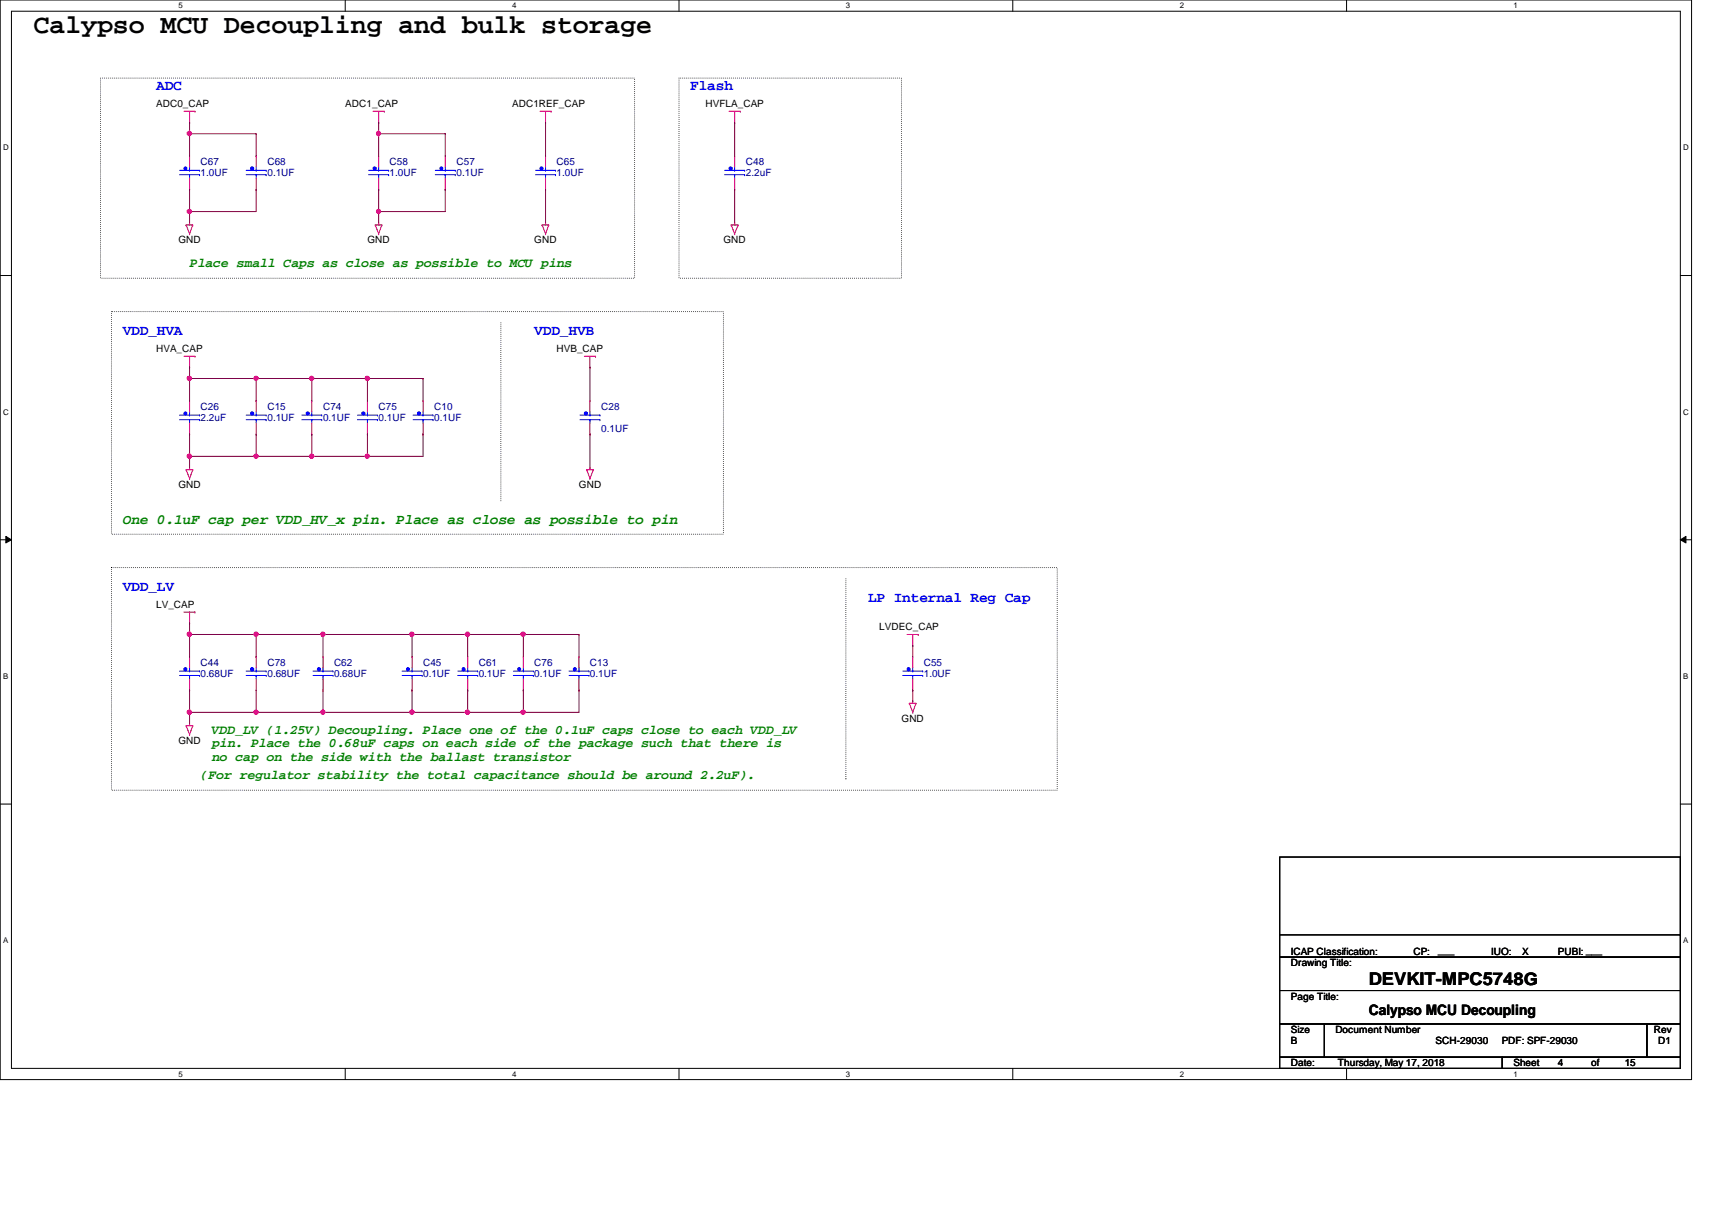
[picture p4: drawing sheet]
<svg xmlns="http://www.w3.org/2000/svg" width="297mm" height="210mm" viewBox="0 0 297 210" stroke-linecap="round" stroke-linejoin="round" font-family="sans-serif">
<defs><g id="words">
<text font-size="4.6" x="5.8" y="5.8">Calypso MCU Decoupling and bulk storage</text>
<text font-size="3" x="237.5" y="170.8">DEVKIT-MPC5748G</text>
<g font-size="2.5" fill="#00f">
<text x="27.1" y="15.6">ADC</text>
<text x="119.8" y="15.6">Flash</text>
<text x="21.3" y="58.1">VDD_HVA</text>
<text x="92.7" y="58.1">VDD_HVB</text>
<text x="21.3" y="102.5">VDD_LV</text>
<text x="150.6" y="104.4">LP Internal Reg Cap</text>
</g>
<text font-size="2.5" fill="#008000" x="21.3" y="90.9">One 0.1uF cap per VDD_HV_x pin. Place as close as possible to pin</text>
<text font-size="2.5" x="237.5" y="176.1">Calypso MCU Decoupling</text>
<g font-size="2.3" fill="#008000">
<text x="32.9" y="46.3">Place small Caps as close as possible to MCU pins</text>
<text x="36.7" y="127.4">VDD_LV (1.25V) Decoupling. Place one of the 0.1uF caps close to each VDD_LV</text>
<text x="36.7" y="129.7">pin. Place the 0.68uF caps on each side of the package such that there is</text>
<text x="36.7" y="132">no cap on the side with the ballast transistor</text>
<text x="34.8" y="135.1">(For regulator stability the total capacitance should be around 2.2uF).</text>
</g>
<g font-size="1.7">
<text x="27.1" y="18.6">ADC0_CAP</text>
<text x="59.9" y="18.6">ADC1_CAP</text>
<text x="88.9" y="18.6">ADC1REF_CAP</text>
<text x="122.4" y="18.6">HVFLA_CAP</text>
<text x="30.9" y="42.2">GND</text>
<text x="63.8" y="42.2">GND</text>
<text x="92.7" y="42.2">GND</text>
<text x="125.5" y="42.2">GND</text>
<text x="27.1" y="61.1">HVA_CAP</text>
<text x="96.6" y="61.1">HVB_CAP</text>
<text x="30.9" y="84.6">GND</text>
<text x="100.5" y="84.6">GND</text>
<text x="27.1" y="105.5">LV_CAP</text>
<text x="152.6" y="109.3">LVDEC_CAP</text>
<text x="156.4" y="125.2">GND</text>
<text x="30.9" y="129">GND</text>
<text x="224" y="167.6">Drawing Title:</text>
<text x="224" y="165.7">ICAP Classification:</text>
<text x="245.2" y="165.7">CP:</text>
<text x="249.5" y="165.5">___</text>
<text x="258.7" y="165.7">IUO:</text>
<text x="264.1" y="165.7">X</text>
<text x="270.3" y="165.7">PUBI: ___</text>
<text x="224" y="173.4">Page Title:</text>
<text x="224" y="179.2">Size</text>
<text x="231.7" y="179.2">Document Number</text>
<text x="286.9" y="179.2">Rev</text>
<text x="224" y="185">Date:</text>
<text x="224" y="181.1">B</text>
<text x="232.1" y="185">Thursday, May 17, 2018</text>
<text x="249.1" y="181.1">SCH-29030</text>
<text x="260.6" y="181.1">PDF: SPF-29030</text>
<text x="262.6" y="185">Sheet</text>
<text x="270.3" y="185">4</text>
<text x="276.1" y="185">of</text>
<text x="281.9" y="185">15</text>
<text x="287.7" y="181.1">D1</text>
</g>
<g font-size="1.7" fill="#000080">
<text x="34.8" y="28.7">C67</text>
<text x="46.4" y="28.7">C68</text>
<text x="67.6" y="28.7">C58</text>
<text x="79.2" y="28.7">C57</text>
<text x="96.6" y="28.7">C65</text>
<text x="129.4" y="28.7">C48</text>
<text x="34.8" y="30.6">1.0UF</text>
<text x="46.4" y="30.6">0.1UF</text>
<text x="67.6" y="30.6">1.0UF</text>
<text x="79.2" y="30.6">0.1UF</text>
<text x="96.6" y="30.6">1.0UF</text>
<text x="129.4" y="30.6">2.2uF</text>
<text x="34.8" y="71.1">C26</text>
<text x="46.4" y="71.1">C15</text>
<text x="56" y="71.1">C74</text>
<text x="65.7" y="71.1">C75</text>
<text x="75.4" y="71.1">C10</text>
<text x="104.3" y="71.1">C28</text>
<text x="34.8" y="73.1">2.2uF</text>
<text x="46.4" y="73.1">0.1UF</text>
<text x="56" y="73.1">0.1UF</text>
<text x="65.7" y="73.1">0.1UF</text>
<text x="75.4" y="73.1">0.1UF</text>
<text x="104.3" y="75">0.1UF</text>
<text x="34.8" y="115.5">C44</text>
<text x="34.8" y="117.4">0.68UF</text>
<text x="46.4" y="115.5">C78</text>
<text x="46.4" y="117.4">0.68UF</text>
<text x="58" y="115.5">C62</text>
<text x="58" y="117.4">0.68UF</text>
<text x="73.4" y="115.5">C45</text>
<text x="73.4" y="117.4">0.1UF</text>
<text x="83.1" y="115.5">C61</text>
<text x="83.1" y="117.4">0.1UF</text>
<text x="92.7" y="115.5">C76</text>
<text x="92.7" y="117.4">0.1UF</text>
<text x="102.4" y="115.5">C13</text>
<text x="102.4" y="117.4">0.1UF</text>
<text x="160.3" y="115.5">C55</text>
<text x="160.3" y="117.4">1.0UF</text>
</g>
<g font-size="1.4">
<text x="30.9" y="1.4">5</text>
<text x="88.9" y="1.4">4</text>
<text x="146.8" y="1.4">3</text>
<text x="204.7" y="1.4">2</text>
<text x="262.6" y="1.4">1</text>
<text x=".5" y="26.1">D</text>
<text x="292.1" y="26.1">D</text>
<text x=".5" y="71.9">C</text>
<text x="292.1" y="71.9">C</text>
<text x=".5" y="117.8">B</text>
<text x="292.1" y="117.8">B</text>
<text x=".5" y="163.6">A</text>
<text x="292.1" y="163.6">A</text>
<text x="30.9" y="186.8">5</text>
<text x="88.9" y="186.8">4</text>
<text x="146.8" y="186.8">3</text>
<text x="204.7" y="186.8">2</text>
<text x="262.6" y="186.8">1</text>
</g>
</g></defs>
<path d="M0 0h293.5v187.3h-293.5zM2 1.9h289.5v183.4h-289.5z" fill="none" stroke="#000" stroke-width=".17"/>
<g fill="#fff">
<path d="M30.9 .2h.8v1.5h-.8z"/>
<path d="M30.9 185.5h.8v1.6h-.8z"/>
</g>
<path d="M59.9 0v1.9M59.9 185.3v2" fill="none" stroke="#000" stroke-width=".17"/>
<g fill="#fff">
<path d="M88.9 .2h.7v1.5h-.7z"/>
<path d="M88.9 185.5h.7v1.6h-.7z"/>
</g>
<path d="M117.8 0v1.9M117.8 185.3v2" fill="none" stroke="#000" stroke-width=".17"/>
<g fill="#fff">
<path d="M146.8 .2h.7v1.5h-.7z"/>
<path d="M146.8 185.5h.7v1.6h-.7z"/>
</g>
<path d="M175.7 0v1.9M175.7 185.3v2" fill="none" stroke="#000" stroke-width=".17"/>
<g fill="#fff">
<path d="M204.7 .2h.7v1.5h-.7z"/>
<path d="M204.7 185.5h.7v1.6h-.7z"/>
</g>
<path d="M233.6 0v1.9M233.6 185.3v2" fill="none" stroke="#000" stroke-width=".17"/>
<g fill="#fff">
<path d="M262.6 .2h.8v1.5h-.8z"/>
<path d="M262.6 185.5h.8v1.6h-.8z"/>
<path d="M.5 24.8h1v1.6h-1z"/>
<path d="M292.1 24.8h.9v1.6h-.9z"/>
<path d="M.5 70.7h1v1.5h-1z"/>
<path d="M292.1 70.7h.9v1.5h-.9z"/>
</g>
<path d="M0 47.8h2M291.5 47.8h2" fill="none" stroke="#000" stroke-width=".17"/>
<g fill="#fff">
<path d="M.5 116.5h.9v1.6h-.9z"/>
<path d="M292.1 116.5h.8v1.6h-.8z"/>
</g>
<path d="M0 93.6h2M1 93l1 .6-1 .6zM291.5 93.6l1-.6v1.2zM291.5 93.6h2" fill="none" stroke="#000" stroke-width=".17"/>
<path d="M1 93l1 .6-1 .6zM291.5 93.6l1-.6v1.2z" fill="#000"/>
<g fill="#fff">
<path d="M.5 162.4h.9v1.5h-.9z"/>
<path d="M292.1 162.4h.8v1.5h-.8z"/>
</g>
<path d="M0 139.5h2M291.5 139.5h2M222 148.7h69.5v17.3h-69.5zM222 166h69.5v5.8h-69.5zM222 171.8h69.5v5.8h-69.5zM222 177.6h7.8v5.8h-7.8zM222 162.2h69.5M229.8 177.6h55.9v5.8h-55.9zM285.7 177.6h5.8v5.8h-5.8zM291.5 162.2h.1M222 183.4h38.6v1.9h-38.6zM260.6 183.4h30.9v1.9h-30.9z" fill="none" stroke="#000" stroke-width=".17"/>
<path d="M17.4 13.5h92.7v34.8h-92.7zM117.8 13.5h38.6v34.8h-38.6zM19.3 54.1h106.2v38.6h-106.2zM86.9 56v30.9M19.3 98.5h164.1v38.6h-164.1zM86.9 86.9h.1M146.8 100.4v34.7M146.8 135.1h.1" fill="none" stroke="#000" stroke-width=".17" stroke-dasharray="0 .3"/>
<g fill="none" stroke="#f00" stroke-width=".17">
<path d="M31.9 19.3h1.9M32.9 19.3v2M33.8 19.3h.1M64.7 19.3h2M65.7 19.3v2M66.7 19.3h.1M93.7 19.3h1.9M94.7 19.3v2M95.6 19.3h.1M126.5 19.3h1.9M127.5 19.3v2M128.4 19.3h.1"/>
<path d="M32.3 39h.1M32.3 39h1.1M32.3 39l.6 1.6M32.9 38.6h.1M32.9 21.3h.1M32.9 38.6v.4M33.4 39h.1M33.4 39l-.5 1.6M65.1 39h.1M65.1 39h1.1M65.1 39l.6 1.6M65.7 38.6h.1"/>
<path d="M65.7 21.3h.1M65.7 38.6v.4M66.2 39h.1M66.2 39l-.5 1.6M94.1 39h.1M94.1 39h1.1M94.1 39l.6 1.6M94.7 38.6h.1M94.7 21.3h.1M94.7 38.6v.4M95.2 39h.1M95.2 39l-.5 1.6"/>
<path d="M126.9 39h.1M126.9 39h1.2M126.9 39l.6 1.6M127.5 38.6h.1M127.5 21.3h.1M127.5 38.6v.4M128.1 39h.1M128.1 39l-.6 1.6M32.9 40.6h.1M65.7 40.6h.1M94.7 40.6h.1M127.5 40.6h.1"/>
<path d="M31.9 61.8h1.9M32.9 63.7h.1M32.9 61.8v1.9M33.8 61.8h.1M101.4 61.8h1.9M102.4 63.7h.1M102.4 61.8v1.9M103.3 61.8h.1M32.3 81.5h.1M32.3 81.5h1.1M32.3 81.5l.6 1.5M32.9 81.1h.1"/>
<path d="M32.9 83h.1M32.9 81.1v.4M33.4 81.5h.1M33.4 81.5l-.5 1.5M101.8 81.5h.1M101.8 81.5h1.2M101.8 81.5l.6 1.5M102.4 81.1h.1M102.4 83h.1M102.4 81.1v.4M103 81.5h.1M103 81.5l-.6 1.5"/>
<path d="M31.9 106.2h1.9M32.9 108.1h.1M32.9 106.2v1.9M33.8 106.2h.1M157.4 110.1h1.9M158.4 112h.1M158.4 110.1v1.9M159.3 110.1h.1M32.3 125.9h.1M32.3 125.9h1.1M32.3 125.9l.6 1.5M32.9 125.5h.1"/>
<path d="M32.9 127.4h.1M32.9 125.5v.4M33.4 125.9h.1M33.4 125.9l-.5 1.5M157.8 122h.1M157.8 122h1.1M157.8 122l.6 1.6M158.4 121.6h.1M158.4 123.6h.1M158.4 121.6v.4M158.9 122h.1M158.9 122l-.5 1.6"/>
</g>
<path d="M125.7 30.3h3.5M125.7 29.5h3.5M127.5 30.3h.1M127.5 30.3v.6M129.2 30.3h.1M129.2 29.5h.1" fill="none" stroke="#00f" stroke-width=".17"/>
<circle cx="126.8" cy="29.2" r=".29" fill="#00f"/>
<g fill="none" stroke="#00f" stroke-width=".17">
<path d="M127.5 29.5h.1M127.5 29v.5M71.7 72.8h3.4M71.7 72h3.4M73.4 72.8h.1M73.4 72.8v.6M75.1 72.8h.1M75.1 72h.1"/>
<circle cx="126.8" cy="29.2" r=".29"/>
</g>
<path d="M127.5 27.1h.1M127.5 32.9h.1M127.5 27.1v1.9M127.5 30.9v2" fill="none" stroke="#f00" stroke-width=".17"/>
<circle cx="72.7" cy="71.7" r=".27" fill="#00f"/>
<g fill="none" stroke="#00f" stroke-width=".17">
<path d="M73.4 72h.1M73.4 71.5v.5M79.4 117.2h3.5M79.4 116.4h3.5M81.1 117.2h.1M81.1 117.2v.6M82.9 117.2h.1M82.9 116.4h.1"/>
<circle cx="72.7" cy="71.7" r=".27"/>
</g>
<path d="M73.4 69.5h.1M73.4 75.3h.1M73.4 69.5v2M73.4 73.4v1.9" fill="none" stroke="#f00" stroke-width=".17"/>
<circle cx="80.4" cy="116.1" r=".27" fill="#00f"/>
<g fill="none" stroke="#00f" stroke-width=".17">
<path d="M52.4 72.8h3.4M52.4 72h3.4M54.1 72.8h.1M54.1 72.8v.6M55.8 72.8h.1M55.8 72h.1M81.1 116.4h.1M81.1 115.8v.6"/>
<circle cx="80.4" cy="116.1" r=".27"/>
</g>
<path d="M81.1 113.9h.1M81.1 119.7h.1M81.1 113.9v1.9M81.1 117.8v1.9" fill="none" stroke="#f00" stroke-width=".17"/>
<circle cx="53.4" cy="71.7" r=".27" fill="#00f"/>
<g fill="none" stroke="#00f" stroke-width=".17">
<path d="M54.1 72h.1M54.1 71.5v.5M54.3 117.2h3.5M54.3 116.4h3.5M56 117.2h.1M56 117.2v.6M57.8 117.2h.1M57.8 116.4h.1"/>
<circle cx="53.4" cy="71.7" r=".27"/>
</g>
<path d="M54.1 69.5h.1M54.1 75.3h.1M54.1 69.5v2M54.1 73.4v1.9" fill="none" stroke="#f00" stroke-width=".17"/>
<circle cx="55.3" cy="116.1" r=".29" fill="#00f"/>
<g fill="none" stroke="#00f" stroke-width=".17">
<path d="M75.5 30.3h3.5M75.5 29.5h3.5M77.3 30.3h.1M77.3 30.3v.6M79 30.3h.1M79 29.5h.1M56 116.4h.1M56 115.8v.6"/>
<circle cx="55.3" cy="116.1" r=".29"/>
</g>
<path d="M56 113.9h.1M56 119.7h.1M56 113.9v1.9M56 117.8v1.9" fill="none" stroke="#f00" stroke-width=".17"/>
<circle cx="76.6" cy="29.2" r=".27" fill="#00f"/>
<g fill="none" stroke="#00f" stroke-width=".17">
<path d="M77.3 29.5h.1M77.3 29v.5M42.7 72.8h3.5M42.7 72h3.5M44.4 72.8h.1M44.4 72.8v.6M46.2 72.8h.1M46.2 72h.1"/>
<circle cx="76.6" cy="29.2" r=".27"/>
</g>
<path d="M77.3 27.1h.1M77.3 32.9h.1M77.3 27.1v1.9M77.3 30.9v2" fill="none" stroke="#f00" stroke-width=".17"/>
<circle cx="43.7" cy="71.7" r=".27" fill="#00f"/>
<g fill="none" stroke="#00f" stroke-width=".17">
<path d="M44.4 72h.1M44.4 71.5v.5M89.1 117.2h3.4M89.1 116.4h3.4M90.8 117.2h.1M90.8 117.2v.6M92.5 117.2h.1M92.5 116.4h.1"/>
<circle cx="43.7" cy="71.7" r=".27"/>
</g>
<path d="M44.4 69.5h.1M44.4 75.3h.1M44.4 69.5v2M44.4 73.4v1.9" fill="none" stroke="#f00" stroke-width=".17"/>
<circle cx="90.1" cy="116.1" r=".27" fill="#00f"/>
<g fill="none" stroke="#00f" stroke-width=".17">
<path d="M31.2 117.2h3.4M31.2 116.4h3.4M32.9 117.2h.1M32.9 117.2v.6M34.6 117.2h.1M34.6 116.4h.1M90.8 116.4h.1M90.8 115.8v.6"/>
<circle cx="90.1" cy="116.1" r=".27"/>
</g>
<path d="M90.8 113.9h.1M90.8 119.7h.1M90.8 113.9v1.9M90.8 117.8v1.9" fill="none" stroke="#f00" stroke-width=".17"/>
<circle cx="32.2" cy="116.1" r=".27" fill="#00f"/>
<g fill="none" stroke="#00f" stroke-width=".17">
<path d="M31.2 30.3h3.4M31.2 29.5h3.4M32.9 30.3h.1M32.9 30.3v.6M34.6 30.3h.1M34.6 29.5h.1M32.9 116.4h.1M32.9 115.8v.6"/>
<circle cx="32.2" cy="116.1" r=".27"/>
</g>
<path d="M32.9 113.9h.1M32.9 119.7h.1M32.9 113.9v1.9M32.9 117.8v1.9" fill="none" stroke="#f00" stroke-width=".17"/>
<circle cx="32.2" cy="29.2" r=".27" fill="#00f"/>
<g fill="none" stroke="#00f" stroke-width=".17">
<path d="M32.9 29.5h.1M32.9 29v.5M62 72.8h3.5M62 72h3.5M63.8 72.8h.1M63.8 72.8v.6M65.5 72.8h.1M65.5 72h.1"/>
<circle cx="32.2" cy="29.2" r=".27"/>
</g>
<path d="M32.9 27.1h.1M32.9 32.9h.1M32.9 27.1v1.9M32.9 30.9v2" fill="none" stroke="#f00" stroke-width=".17"/>
<circle cx="63.1" cy="71.7" r=".27" fill="#00f"/>
<g fill="none" stroke="#00f" stroke-width=".17">
<path d="M63.8 72h.1M63.8 71.5v.5M98.7 117.2h3.5M98.7 116.4h3.5M100.5 117.2h.1M100.5 117.2v.6M102.2 117.2h.1M102.2 116.4h.1"/>
<circle cx="63.1" cy="71.7" r=".27"/>
</g>
<path d="M63.8 69.5h.1M63.8 75.3h.1M63.8 69.5v2M63.8 73.4v1.9" fill="none" stroke="#f00" stroke-width=".17"/>
<circle cx="99.7" cy="116.1" r=".27" fill="#00f"/>
<g fill="none" stroke="#00f" stroke-width=".17">
<path d="M100.5 116.4h.1M100.5 115.8v.6M156.6 117.2h3.5M156.6 116.4h3.5M158.4 117.2h.1M158.4 117.2v.6M160.1 117.2h.1M160.1 116.4h.1"/>
<circle cx="99.7" cy="116.1" r=".27"/>
</g>
<path d="M100.5 113.9h.1M100.5 119.7h.1M100.5 113.9v1.9M100.5 117.8v1.9" fill="none" stroke="#f00" stroke-width=".17"/>
<circle cx="157.6" cy="116.1" r=".27" fill="#00f"/>
<g fill="none" stroke="#00f" stroke-width=".17">
<path d="M64 30.3h3.4M64 29.5h3.4M65.7 30.3h.1M65.7 30.3v.6M67.4 30.3h.1M67.4 29.5h.1M158.4 116.4h.1M158.4 115.8v.6"/>
<circle cx="157.6" cy="116.1" r=".27"/>
</g>
<path d="M158.4 113.9h.1M158.4 119.7h.1M158.4 113.9v1.9M158.4 117.8v1.9" fill="none" stroke="#f00" stroke-width=".17"/>
<circle cx="65" cy="29.2" r=".29" fill="#00f"/>
<g fill="none" stroke="#00f" stroke-width=".17">
<path d="M65.7 29.5h.1M65.7 29v.5M92.9 30.3h3.5M92.9 29.5h3.5M94.7 30.3h.1M94.7 30.3v.6M96.4 30.3h.1M96.4 29.5h.1"/>
<circle cx="65" cy="29.2" r=".29"/>
</g>
<path d="M65.7 27.1h.1M65.7 32.9h.1M65.7 27.1v1.9M65.7 30.9v2" fill="none" stroke="#f00" stroke-width=".17"/>
<circle cx="93.9" cy="29.2" r=".29" fill="#00f"/>
<g fill="none" stroke="#00f" stroke-width=".17">
<path d="M94.7 29.5h.1M94.7 29v.5M100.6 72.8h3.5M100.6 72h3.5M102.4 72.8h.1M102.4 72.8v.6M104.1 72.8h.1M104.1 72h.1"/>
<circle cx="93.9" cy="29.2" r=".29"/>
</g>
<path d="M94.7 27.1h.1M94.7 32.9h.1M94.7 27.1v1.9M94.7 30.9v2" fill="none" stroke="#f00" stroke-width=".17"/>
<circle cx="101.7" cy="71.7" r=".27" fill="#00f"/>
<g fill="none" stroke="#00f" stroke-width=".17">
<path d="M102.4 72h.1M102.4 71.5v.5M42.7 117.2h3.5M42.7 116.4h3.5M44.4 117.2h.1M44.4 117.2v.6M46.2 117.2h.1M46.2 116.4h.1"/>
<circle cx="101.7" cy="71.7" r=".27"/>
</g>
<path d="M102.4 69.5h.1M102.4 75.3h.1M102.4 69.5v2M102.4 73.4v1.9" fill="none" stroke="#f00" stroke-width=".17"/>
<circle cx="43.7" cy="116.1" r=".29" fill="#00f"/>
<g fill="none" stroke="#00f" stroke-width=".17">
<path d="M31.2 72.8h3.4M31.2 72h3.4M32.9 72.8h.1M32.9 72.8v.6M34.6 72.8h.1M34.6 72h.1M44.4 116.4h.1M44.4 115.8v.6"/>
<circle cx="43.7" cy="116.1" r=".29"/>
</g>
<path d="M44.4 113.9h.1M44.4 119.7h.1M44.4 113.9v1.9M44.4 117.8v1.9" fill="none" stroke="#f00" stroke-width=".17"/>
<circle cx="32.2" cy="71.7" r=".26" fill="#00f"/>
<g fill="none" stroke="#00f" stroke-width=".17">
<path d="M32.9 72h.1M32.9 71.5v.5M69.8 117.2h3.4M69.8 116.4h3.4M71.5 117.2h.1M71.5 117.2v.6M73.2 117.2h.1M73.2 116.4h.1"/>
<circle cx="32.2" cy="71.7" r=".26"/>
</g>
<path d="M32.9 69.5h.1M32.9 75.3h.1M32.9 69.5v2M32.9 73.4v1.9" fill="none" stroke="#f00" stroke-width=".17"/>
<circle cx="70.8" cy="116.1" r=".27" fill="#00f"/>
<g fill="none" stroke="#00f" stroke-width=".17">
<path d="M42.7 30.3h3.5M42.7 29.5h3.5M44.4 30.3h.1M44.4 30.3v.6M46.2 30.3h.1M46.2 29.5h.1M71.5 116.4h.1M71.5 115.8v.6"/>
<circle cx="70.8" cy="116.1" r=".27"/>
</g>
<path d="M71.5 113.9h.1M71.5 119.7h.1M71.5 113.9v1.9M71.5 117.8v1.9" fill="none" stroke="#f00" stroke-width=".17"/>
<circle cx="43.7" cy="29.2" r=".29" fill="#00f"/>
<g fill="none" stroke="#00f" stroke-width=".17">
<path d="M44.4 29.5h.1M44.4 29v.5"/>
<circle cx="43.7" cy="29.2" r=".29"/>
</g>
<path d="M44.4 27.1h.1M44.4 32.9h.1M44.4 27.1v1.9M44.4 30.9v2" fill="none" stroke="#f00" stroke-width=".17"/>
<path d="M32.9 23.2h.1M32.9 32.9h.1M32.9 36.7h.1M32.9 23.2v3.9M32.9 32.9v3.8M32.9 36.7h11.5" fill="none" stroke="#800040" stroke-width=".17"/>
<circle cx="32.9" cy="36.7" r=".37" fill="#f0f"/>
<circle cx="32.9" cy="36.7" r=".37" fill="none" stroke="#f0f" stroke-width=".17"/>
<path d="M32.9 36.7h.1M32.9 21.3h.1M32.9 23.2h.1M32.9 21.3v1.9M32.9 36.7v1.9M32.9 23.2h11.5" fill="none" stroke="#800040" stroke-width=".17"/>
<circle cx="32.8" cy="23.2" r=".38" fill="#f0f"/>
<circle cx="32.8" cy="23.2" r=".38" fill="none" stroke="#f0f" stroke-width=".17"/>
<g fill="none" stroke="#800040" stroke-width=".17">
<path d="M44.4 32.9h.1M44.4 23.2h.1M44.4 23.2v3.9M44.4 32.9v3.8M65.7 23.2h.1M65.7 32.9h.1M65.7 36.7h.1M65.7 23.2v3.9M65.7 32.9v3.8M65.7 36.7h11.6M94.7 32.9h.1M94.7 21.3h.1"/>
<path d="M94.7 21.3v5.8M94.7 32.9v5.7"/>
</g>
<circle cx="65.7" cy="36.7" r=".37" fill="#f0f"/>
<circle cx="65.7" cy="36.7" r=".37" fill="none" stroke="#f0f" stroke-width=".17"/>
<path d="M65.7 36.7h.1M65.7 21.3h.1M65.7 23.2h.1M65.7 21.3v1.9M65.7 36.7v1.9M65.7 23.2h11.6" fill="none" stroke="#800040" stroke-width=".17"/>
<circle cx="65.7" cy="23.2" r=".38" fill="#f0f"/>
<circle cx="65.7" cy="23.2" r=".38" fill="none" stroke="#f0f" stroke-width=".17"/>
<path d="M32.9 79.2h.1M32.9 79.2h11.5" fill="none" stroke="#800040" stroke-width=".17"/>
<circle cx="44.4" cy="79.1" r=".37" fill="#f0f"/>
<circle cx="44.4" cy="79.1" r=".37" fill="none" stroke="#f0f" stroke-width=".17"/>
<circle cx="32.9" cy="79.1" r=".37" fill="#f0f"/>
<circle cx="32.9" cy="79.1" r=".37" fill="none" stroke="#f0f" stroke-width=".17"/>
<path d="M32.9 65.7h.1M32.9 65.7h21.2M44.4 75.3h.1M44.4 79.2h.1M44.4 65.7h.1M44.4 65.7v3.8M44.4 75.3v3.9M44.4 79.2h9.7" fill="none" stroke="#800040" stroke-width=".17"/>
<circle cx="44.4" cy="65.6" r=".37" fill="#f0f"/>
<circle cx="44.4" cy="65.6" r=".37" fill="none" stroke="#f0f" stroke-width=".17"/>
<circle cx="32.9" cy="65.6" r=".37" fill="#f0f"/>
<circle cx="32.9" cy="65.6" r=".37" fill="none" stroke="#f0f" stroke-width=".17"/>
<path d="M32.9 65.7h.1M32.9 75.3h.1M32.9 65.7v3.8M32.9 75.3v3.9M54.1 75.3h.1M54.1 79.2h.1M54.1 75.3v3.9M54.1 79.2h9.7" fill="none" stroke="#800040" stroke-width=".17"/>
<circle cx="63.7" cy="79.1" r=".37" fill="#f0f"/>
<circle cx="63.7" cy="79.1" r=".37" fill="none" stroke="#f0f" stroke-width=".17"/>
<circle cx="54.1" cy="79.1" r=".37" fill="#f0f"/>
<circle cx="54.1" cy="79.1" r=".37" fill="none" stroke="#f0f" stroke-width=".17"/>
<path d="M54.1 65.7h.1M54.1 65.7v3.8" fill="none" stroke="#800040" stroke-width=".17"/>
<circle cx="54.1" cy="65.6" r=".37" fill="#f0f"/>
<circle cx="54.1" cy="65.6" r=".37" fill="none" stroke="#f0f" stroke-width=".17"/>
<path d="M32.9 63.7h.1M32.9 63.7v2M63.8 75.3h.1M63.8 79.2h.1M63.8 65.7h.1M63.8 65.7v3.8M63.8 75.3v3.9M63.8 79.2h9.6M63.8 65.7h9.6" fill="none" stroke="#800040" stroke-width=".17"/>
<circle cx="63.7" cy="65.6" r=".37" fill="#f0f"/>
<circle cx="63.7" cy="65.6" r=".37" fill="none" stroke="#f0f" stroke-width=".17"/>
<g fill="none" stroke="#800040" stroke-width=".17">
<path d="M127.5 21.3h.1M127.5 32.9h.1M127.5 21.3v5.8M127.5 32.9v5.7M32.9 79.2h.1M32.9 79.2v1.9M54.1 65.7h.1M54.1 65.7h9.7M73.4 75.3h.1M73.4 65.7h.1M73.4 65.7v3.8M73.4 75.3v3.9"/>
<path d="M102.4 63.7h.1M102.4 63.7v5.8M32.9 108.1h.1M32.9 108.1v2M71.5 119.7h.1M71.5 119.7v3.9M32.9 123.6h.1M32.9 123.6v1.9M71.5 123.6h.1M71.5 123.6h9.6"/>
</g>
<circle cx="81.1" cy="123.5" r=".37" fill="#f0f"/>
<circle cx="81.1" cy="123.5" r=".37" fill="none" stroke="#f0f" stroke-width=".17"/>
<circle cx="71.5" cy="123.5" r=".37" fill="#f0f"/>
<circle cx="71.5" cy="123.5" r=".37" fill="none" stroke="#f0f" stroke-width=".17"/>
<path d="M71.5 110.1h.1M71.5 110.1v3.8M71.5 110.1h9.6M158.4 119.7h.1M158.4 119.7v1.9" fill="none" stroke="#800040" stroke-width=".17"/>
<circle cx="81.1" cy="110" r=".38" fill="#f0f"/>
<circle cx="81.1" cy="110" r=".38" fill="none" stroke="#f0f" stroke-width=".17"/>
<circle cx="71.5" cy="110" r=".38" fill="#f0f"/>
<circle cx="71.5" cy="110" r=".38" fill="none" stroke="#f0f" stroke-width=".17"/>
<path d="M77.3 23.2h.1M77.3 32.9h.1M77.3 23.2v3.9M77.3 32.9v3.8M102.4 75.3h.1M102.4 75.3v5.8M32.9 110.1h.1M32.9 110.1v3.8M32.9 110.1h11.5M44.4 110.1h.1" fill="none" stroke="#800040" stroke-width=".17"/>
<circle cx="32.8" cy="110" r=".38" fill="#f0f"/>
<circle cx="32.8" cy="110" r=".38" fill="none" stroke="#f0f" stroke-width=".17"/>
<circle cx="44.4" cy="110" r=".38" fill="#f0f"/>
<circle cx="44.4" cy="110" r=".38" fill="none" stroke="#f0f" stroke-width=".17"/>
<path d="M32.9 119.7h.1M32.9 119.7v3.9h11.5M44.4 123.6h.1" fill="none" stroke="#800040" stroke-width=".17"/>
<circle cx="32.9" cy="123.5" r=".37" fill="#f0f"/>
<circle cx="32.9" cy="123.5" r=".37" fill="none" stroke="#f0f" stroke-width=".17"/>
<circle cx="44.4" cy="123.5" r=".37" fill="#f0f"/>
<circle cx="44.4" cy="123.5" r=".37" fill="none" stroke="#f0f" stroke-width=".17"/>
<path d="M81.1 119.7h.1M81.1 110.1h.1M81.1 110.1v3.8M81.1 119.7v3.9M81.1 110.1h9.7M90.8 119.7h.1M90.8 110.1h.1M90.8 119.7v3.9h-9.7M90.8 110.1v3.8M81.1 123.6h.1" fill="none" stroke="#800040" stroke-width=".17"/>
<circle cx="90.8" cy="110" r=".38" fill="#f0f"/>
<circle cx="90.8" cy="110" r=".38" fill="none" stroke="#f0f" stroke-width=".17"/>
<path d="M90.8 123.6h.1M90.8 123.6h9.7" fill="none" stroke="#800040" stroke-width=".17"/>
<circle cx="90.8" cy="123.5" r=".37" fill="#f0f"/>
<circle cx="90.8" cy="123.5" r=".37" fill="none" stroke="#f0f" stroke-width=".17"/>
<path d="M44.4 110.1h.1M44.4 110.1h27.1M44.4 110.1v3.8M56 110.1h.1M56 110.1v3.8M90.8 110.1h.1M90.8 110.1h9.7M100.5 119.7h.1M100.5 110.1h.1M100.5 110.1v3.8M100.5 119.7v3.9" fill="none" stroke="#800040" stroke-width=".17"/>
<circle cx="56" cy="110" r=".38" fill="#f0f"/>
<circle cx="56" cy="110" r=".38" fill="none" stroke="#f0f" stroke-width=".17"/>
<path d="M44.4 119.7v3.9M56 119.7v3.9M44.4 123.6h.1M44.4 123.6h27.1M56 123.6h.1" fill="none" stroke="#800040" stroke-width=".17"/>
<circle cx="56" cy="123.5" r=".37" fill="#f0f"/>
<circle cx="56" cy="123.5" r=".37" fill="none" stroke="#f0f" stroke-width=".17"/>
<path d="M158.4 112h.1M158.4 112v1.9" fill="none" stroke="#800040" stroke-width=".17"/>
<circle cx="32.9" cy="36.7" r=".37" fill="#f0f"/>
<circle cx="32.9" cy="36.7" r=".37" fill="none" stroke="#f0f" stroke-width=".17"/>
<circle cx="32.8" cy="23.2" r=".38" fill="#f0f"/>
<circle cx="32.8" cy="23.2" r=".38" fill="none" stroke="#f0f" stroke-width=".17"/>
<circle cx="65.7" cy="36.7" r=".37" fill="#f0f"/>
<circle cx="65.7" cy="36.7" r=".37" fill="none" stroke="#f0f" stroke-width=".17"/>
<circle cx="65.7" cy="23.2" r=".38" fill="#f0f"/>
<circle cx="65.7" cy="23.2" r=".38" fill="none" stroke="#f0f" stroke-width=".17"/>
<circle cx="44.4" cy="79.1" r=".37" fill="#f0f"/>
<circle cx="44.4" cy="79.1" r=".37" fill="none" stroke="#f0f" stroke-width=".17"/>
<circle cx="32.9" cy="79.1" r=".37" fill="#f0f"/>
<circle cx="32.9" cy="79.1" r=".37" fill="none" stroke="#f0f" stroke-width=".17"/>
<circle cx="44.4" cy="65.6" r=".37" fill="#f0f"/>
<circle cx="44.4" cy="65.6" r=".37" fill="none" stroke="#f0f" stroke-width=".17"/>
<circle cx="32.9" cy="65.6" r=".37" fill="#f0f"/>
<circle cx="32.9" cy="65.6" r=".37" fill="none" stroke="#f0f" stroke-width=".17"/>
<circle cx="63.7" cy="79.1" r=".37" fill="#f0f"/>
<circle cx="63.7" cy="79.1" r=".37" fill="none" stroke="#f0f" stroke-width=".17"/>
<circle cx="54.1" cy="79.1" r=".37" fill="#f0f"/>
<circle cx="54.1" cy="79.1" r=".37" fill="none" stroke="#f0f" stroke-width=".17"/>
<circle cx="54.1" cy="65.6" r=".37" fill="#f0f"/>
<circle cx="54.1" cy="65.6" r=".37" fill="none" stroke="#f0f" stroke-width=".17"/>
<circle cx="63.7" cy="65.6" r=".37" fill="#f0f"/>
<circle cx="63.7" cy="65.6" r=".37" fill="none" stroke="#f0f" stroke-width=".17"/>
<circle cx="81.1" cy="123.5" r=".37" fill="#f0f"/>
<circle cx="81.1" cy="123.5" r=".37" fill="none" stroke="#f0f" stroke-width=".17"/>
<circle cx="71.5" cy="123.5" r=".37" fill="#f0f"/>
<circle cx="71.5" cy="123.5" r=".37" fill="none" stroke="#f0f" stroke-width=".17"/>
<circle cx="81.1" cy="110" r=".38" fill="#f0f"/>
<circle cx="81.1" cy="110" r=".38" fill="none" stroke="#f0f" stroke-width=".17"/>
<circle cx="71.5" cy="110" r=".38" fill="#f0f"/>
<circle cx="71.5" cy="110" r=".38" fill="none" stroke="#f0f" stroke-width=".17"/>
<circle cx="32.8" cy="110" r=".38" fill="#f0f"/>
<circle cx="32.8" cy="110" r=".38" fill="none" stroke="#f0f" stroke-width=".17"/>
<circle cx="44.4" cy="110" r=".38" fill="#f0f"/>
<circle cx="44.4" cy="110" r=".38" fill="none" stroke="#f0f" stroke-width=".17"/>
<circle cx="32.9" cy="123.5" r=".37" fill="#f0f"/>
<circle cx="32.9" cy="123.5" r=".37" fill="none" stroke="#f0f" stroke-width=".17"/>
<circle cx="44.4" cy="123.5" r=".37" fill="#f0f"/>
<circle cx="44.4" cy="123.5" r=".37" fill="none" stroke="#f0f" stroke-width=".17"/>
<circle cx="90.8" cy="110" r=".38" fill="#f0f"/>
<circle cx="90.8" cy="110" r=".38" fill="none" stroke="#f0f" stroke-width=".17"/>
<circle cx="90.8" cy="123.5" r=".37" fill="#f0f"/>
<circle cx="90.8" cy="123.5" r=".37" fill="none" stroke="#f0f" stroke-width=".17"/>
<circle cx="56" cy="110" r=".38" fill="#f0f"/>
<circle cx="56" cy="110" r=".38" fill="none" stroke="#f0f" stroke-width=".17"/>
<circle cx="56" cy="123.5" r=".37" fill="#f0f"/>
<circle cx="56" cy="123.5" r=".37" fill="none" stroke="#f0f" stroke-width=".17"/>
<use href="#words"/>
</svg>
